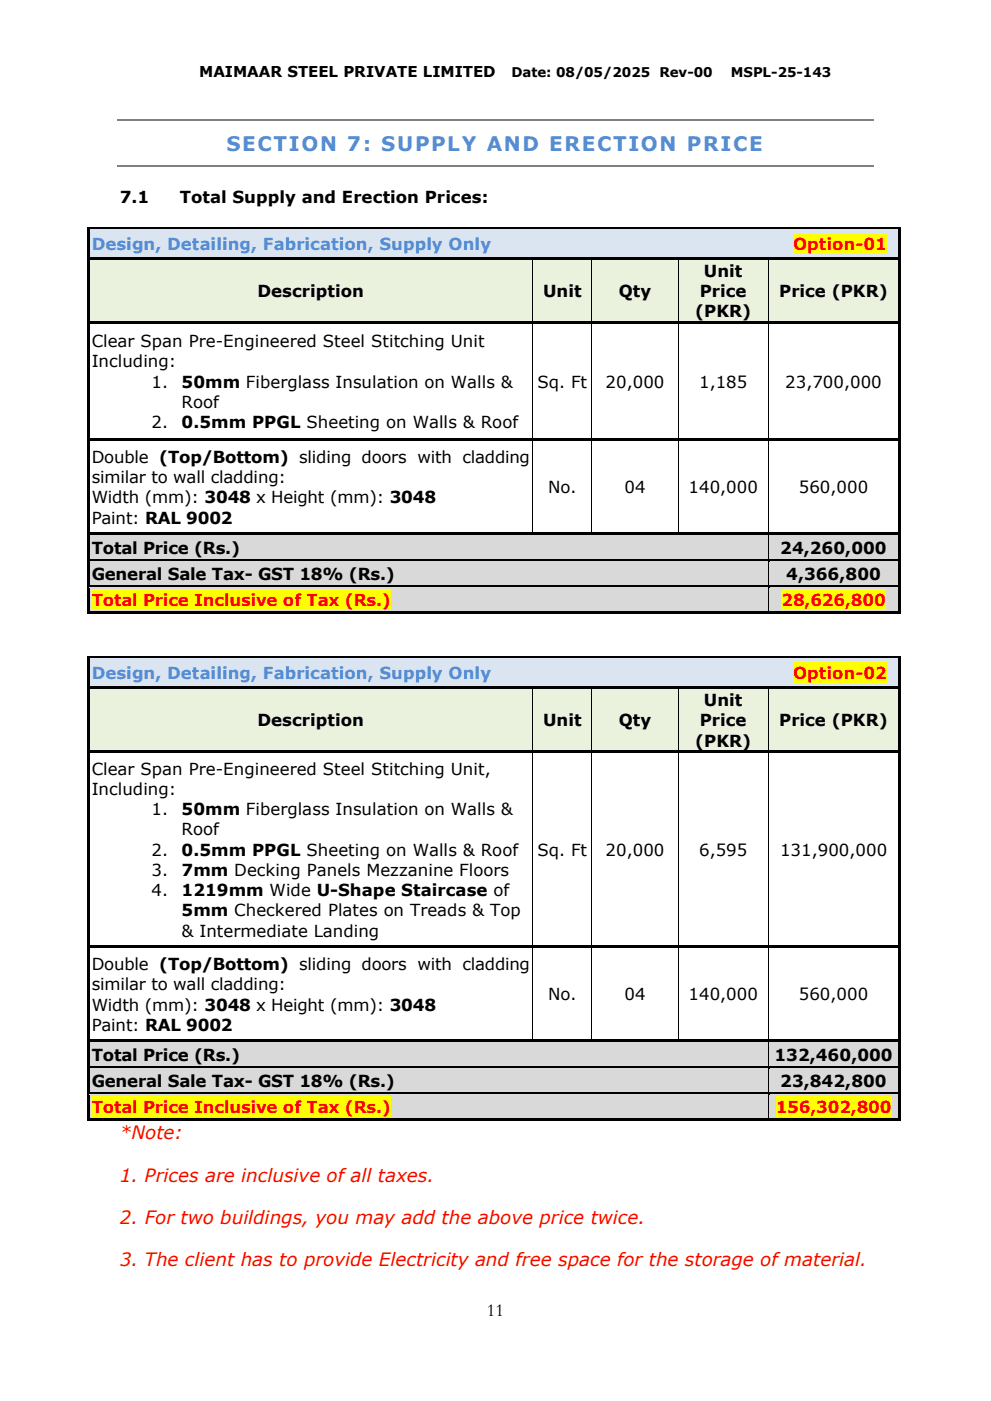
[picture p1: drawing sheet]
<svg xmlns="http://www.w3.org/2000/svg" width="210mm" height="297mm" viewBox="0 0 210 297" stroke-linecap="round" stroke-linejoin="round" font-family="sans-serif">
<defs><g id="words">
<text font-size="4.2" fill="#548dd4" x="48" y="32.1">SECTION 7: SUPPLY AND ERECTION PRICE</text>
<g font-size="3.9" fill="#f00">
<text x="25.4" y="241.5">*Note:</text>
<text x="25.4" y="250.4">1. Prices are inclusive of all taxes.</text>
<text x="25.4" y="259.4">2. For two buildings, you may add the above price twice.</text>
<text x="25.4" y="268.3">3. The client has to provide Electricity and free space for the storage of material.</text>
</g>
<text font-size="3.9" x="103.2" y="278.9">11</text>
<g font-size="3.5">
<text x="25.4" y="43.1">7.1</text>
<text x="38.1" y="43.1">Total Supply and Erection Prices:</text>
<text x="149.2" y="58.7">Unit</text>
<text x="54.6" y="63">Description</text>
<text x="115.1" y="63">Unit</text>
<text x="131.2" y="63">Qty</text>
<text x="148.3" y="63">Price</text>
<text x="165.2" y="63">Price (PKR)</text>
<text x="147.4" y="67.3">(PKR)</text>
<text x="19.4" y="73.5">Clear Span Pre-Engineered Steel Stitching Unit</text>
<text x="19.4" y="77.9">Including:</text>
<text x="32.1" y="82.1">1.</text>
<text x="38.5" y="82.1">50mm Fiberglass Insulation on Walls &amp;</text>
<text x="113.9" y="82.1">Sq. Ft</text>
<text x="128.4" y="82.1">20,000</text>
<text x="148.2" y="82.1">1,185</text>
<text x="166.4" y="82.1">23,700,000</text>
<text x="38.5" y="86.4">Roof</text>
<text x="32.1" y="90.7">2.</text>
<text x="38.5" y="90.7">0.5mm PPGL Sheeting on Walls &amp; Roof</text>
<text x="19.4" y="98.1">Double (Top/Bottom) sliding doors with cladding</text>
<text x="19.4" y="102.4">similar to wall cladding:</text>
<text x="19.4" y="106.7">Width (mm): 3048 x Height (mm): 3048</text>
<text x="116.2" y="104.6">No.</text>
<text x="132.4" y="104.6">04</text>
<text x="145.9" y="104.6">140,000</text>
<text x="169.3" y="104.6">560,000</text>
<text x="19.4" y="111">Paint: RAL 9002</text>
<text x="19.4" y="117.4">Total Price (Rs.)</text>
<text x="165.4" y="117.4">24,260,000</text>
<text x="19.4" y="122.9">General Sale Tax- GST 18% (Rs.)</text>
<text x="166.7" y="122.9">4,366,800</text>
<text x="149.2" y="149.7">Unit</text>
<text x="54.6" y="153.9">Description</text>
<text x="115.1" y="153.9">Unit</text>
<text x="131.2" y="153.9">Qty</text>
<text x="148.3" y="153.9">Price</text>
<text x="165.2" y="153.9">Price (PKR)</text>
<text x="147.4" y="158.2">(PKR)</text>
<text x="19.4" y="164.2">Clear Span Pre-Engineered Steel Stitching Unit,</text>
<text x="19.4" y="168.5">Including:</text>
<text x="32.1" y="172.7">1.</text>
<text x="38.5" y="172.7">50mm Fiberglass Insulation on Walls &amp;</text>
<text x="38.5" y="177.1">Roof</text>
<text x="32.1" y="181.3">2.</text>
<text x="32.1" y="185.6">3.</text>
<text x="38.5" y="181.3">0.5mm PPGL Sheeting on Walls &amp; Roof</text>
<text x="38.5" y="185.6">7mm Decking Panels Mezzanine Floors</text>
<text x="113.9" y="181.3">Sq. Ft</text>
<text x="128.4" y="181.3">20,000</text>
<text x="148.2" y="181.3">6,595</text>
<text x="165.3" y="181.3">131,900,000</text>
<text x="32.1" y="189.9">4.</text>
<text x="38.5" y="189.9">1219mm Wide U-Shape Staircase of</text>
<text x="38.5" y="194.2">5mm Checkered Plates on Treads &amp; Top</text>
<text x="38.5" y="198.5">&amp; Intermediate Landing</text>
<text x="19.4" y="205.6">Double (Top/Bottom) sliding doors with cladding</text>
<text x="19.4" y="209.9">similar to wall cladding:</text>
<text x="19.4" y="214.2">Width (mm): 3048 x Height (mm): 3048</text>
<text x="116.2" y="212">No.</text>
<text x="132.4" y="212">04</text>
<text x="145.9" y="212">140,000</text>
<text x="169.3" y="212">560,000</text>
<text x="19.4" y="218.5">Paint: RAL 9002</text>
<text x="19.4" y="224.8">Total Price (Rs.)</text>
<text x="164.2" y="224.8">132,460,000</text>
<text x="19.4" y="230.4">General Sale Tax- GST 18% (Rs.)</text>
<text x="165.4" y="230.4">23,842,800</text>
</g>
<g font-size="3.5" fill="#548dd4">
<text x="19.4" y="53.1">Design, Detailing, Fabrication, Supply Only</text>
<text x="19.4" y="144">Design, Detailing, Fabrication, Supply Only</text>
</g>
<g font-size="3.5" fill="#f00">
<text x="168.1" y="53.1">Option-01</text>
<text x="19.4" y="128.5">Total Price Inclusive of Tax (Rs.)</text>
<text x="165.6" y="128.5">28,626,800</text>
<text x="168.1" y="144">Option-02</text>
<text x="19.4" y="236">Total Price Inclusive of Tax (Rs.)</text>
<text x="164.4" y="236">156,302,800</text>
</g>
<text font-size="3.2" x="42.2" y="16.3">MAIMAAR STEEL PRIVATE LIMITED</text>
<g font-size="2.8">
<text x="108.4" y="16.3">Date: 08/05/2025 Rev-00</text>
<text x="154.9" y="16.3">MSPL-25-143</text>
</g>
</g></defs>
<path d="M24.9 25.5h160.3M24.9 35.2h160.3" fill="none" stroke="#808080" stroke-width=".25"/>
<g fill="#dbe5f1">
<path d="M19 48.6h171.3v6h-171.3z" fill-rule="evenodd"/>
<path d="M19.4 49.5h170.6v4.3h-170.6z" fill-rule="evenodd"/>
</g>
<path d="M168.1 49.5h20v4.3h-20z" fill-rule="evenodd" fill="#ff0"/>
<g fill="#000">
<path d="M18.5 48.1h.5v.6h-.5z" fill-rule="evenodd"/>
<path d="M18.5 48.1h.5v.5h-.5z" fill-rule="evenodd"/>
<path d="M18.5 48.7h.5v5.9h-.5z" fill-rule="evenodd"/>
<path d="M19 48.1h171.4v.5h-171.4z" fill-rule="evenodd"/>
<path d="M190.4 48.1h.5v.6h-.5z" fill-rule="evenodd"/>
<path d="M190.4 48.1h.5v.5h-.5z" fill-rule="evenodd"/>
<path d="M190.4 48.7h.5v5.9h-.5z" fill-rule="evenodd"/>
</g>
<path d="M19 48.7h171.4" fill="none" stroke="#dbe5f1" stroke-width=".21"/>
<g fill="#eaf1dd">
<path d="M19 55.2h93.9v12.8h-93.9z" fill-rule="evenodd"/>
<path d="M19.4 59.4h92.9v4.3h-92.9z" fill-rule="evenodd"/>
<path d="M113 55.2h12.4v12.8h-12.4z" fill-rule="evenodd"/>
<path d="M113.6 59.4h11.2v4.3h-11.2z" fill-rule="evenodd"/>
<path d="M125.5 55.2h18.2v12.8h-18.2z" fill-rule="evenodd"/>
<path d="M126.1 59.4h17.1v4.3h-17.1z" fill-rule="evenodd"/>
<path d="M143.8 55.2h19v12.8h-19z" fill-rule="evenodd"/>
<path d="M144.4 55.2h17.8v4.2h-17.8z" fill-rule="evenodd"/>
<path d="M144.4 59.4h17.8v4.3h-17.8z" fill-rule="evenodd"/>
<path d="M144.4 63.7h17.8v4.3h-17.8z" fill-rule="evenodd"/>
<path d="M162.9 55.2h27.4v12.8h-27.4z" fill-rule="evenodd"/>
<path d="M163.5 59.4h26.5v4.3h-26.5z" fill-rule="evenodd"/>
</g>
<g fill="#000">
<path d="M18.5 54.6h.5v.6h-.5z" fill-rule="evenodd"/>
<path d="M19 54.6h93.9v.5h-93.9z" fill-rule="evenodd"/>
</g>
<path d="M19 55.1h93.9" fill="none" stroke="#eaf1dd" stroke-width=".21"/>
<path d="M113 55.1l.4 .1z" fill-rule="evenodd" fill="#eaf1dd"/>
<g fill="#000">
<path d="M112.9 54.6h.5v.5h-.5z" fill-rule="evenodd"/>
<path d="M113.4 54.6h12v.5h-12z" fill-rule="evenodd"/>
</g>
<path d="M113.4 55.1h12" fill="none" stroke="#eaf1dd" stroke-width=".21"/>
<path d="M125.5 55.1l.4 .1z" fill-rule="evenodd" fill="#eaf1dd"/>
<g fill="#000">
<path d="M125.4 54.6h.5v.5h-.5z" fill-rule="evenodd"/>
<path d="M125.9 54.6h17.8v.5h-17.8z" fill-rule="evenodd"/>
</g>
<path d="M125.9 55.1h17.8" fill="none" stroke="#eaf1dd" stroke-width=".21"/>
<path d="M143.8 55.1l.5 .1z" fill-rule="evenodd" fill="#eaf1dd"/>
<g fill="#000">
<path d="M143.7 54.6h.6v.5h-.6z" fill-rule="evenodd"/>
<path d="M144.3 54.6h18.5v.5h-18.5z" fill-rule="evenodd"/>
</g>
<path d="M144.3 55.1h18.5" fill="none" stroke="#eaf1dd" stroke-width=".21"/>
<path d="M162.9 55.1l.4 .1z" fill-rule="evenodd" fill="#eaf1dd"/>
<g fill="#000">
<path d="M162.8 54.6h.5v.5h-.5z" fill-rule="evenodd"/>
<path d="M163.3 54.6h27.1v.5h-27.1z" fill-rule="evenodd"/>
<path d="M190.4 54.6h.5v.6h-.5z" fill-rule="evenodd"/>
<path d="M18.5 55.2h.5v12.8h-.5z" fill-rule="evenodd"/>
<path d="M18.5 68h.5v.6h-.5z" fill-rule="evenodd"/>
<path d="M19 68h93.9v.5h-93.9z" fill-rule="evenodd"/>
<path d="M112.9 68h.5v.5h-.5z" fill-rule="evenodd"/>
<path d="M113.4 68h12v.5h-12z" fill-rule="evenodd"/>
<path d="M125.4 68h.5v.5h-.5z" fill-rule="evenodd"/>
<path d="M125.9 68h17.8v.5h-17.8z" fill-rule="evenodd"/>
<path d="M143.7 68h.6v.5h-.6z" fill-rule="evenodd"/>
<path d="M144.3 68h18.5v.5h-18.5z" fill-rule="evenodd"/>
<path d="M162.8 68h.5v.5h-.5z" fill-rule="evenodd"/>
<path d="M163.3 68h27.1v.5h-27.1z" fill-rule="evenodd"/>
<path d="M190.4 55.2h.5v12.8h-.5z" fill-rule="evenodd"/>
<path d="M190.4 68h.5v.6h-.5z" fill-rule="evenodd"/>
<path d="M18.5 68.6h.5v24.3h-.5z" fill-rule="evenodd"/>
<path d="M18.5 92.9h.5v.5h-.5z" fill-rule="evenodd"/>
<path d="M19 92.9h93.9v.5h-93.9z" fill-rule="evenodd"/>
<path d="M112.9 92.9h.5v.5h-.5z" fill-rule="evenodd"/>
<path d="M113.4 92.9h12v.5h-12z" fill-rule="evenodd"/>
<path d="M125.4 92.9h.5v.5h-.5z" fill-rule="evenodd"/>
<path d="M125.9 92.9h17.8v.5h-17.8z" fill-rule="evenodd"/>
<path d="M143.7 92.9h.6v.5h-.6z" fill-rule="evenodd"/>
<path d="M144.3 92.9h18.5v.5h-18.5z" fill-rule="evenodd"/>
<path d="M162.8 92.9h.5v.5h-.5z" fill-rule="evenodd"/>
<path d="M163.3 92.9h27.1v.5h-27.1z" fill-rule="evenodd"/>
<path d="M190.4 68.6h.5v24.3h-.5z" fill-rule="evenodd"/>
<path d="M190.4 92.9h.5v.5h-.5z" fill-rule="evenodd"/>
<path d="M18.5 93.4h.5v19.5h-.5z" fill-rule="evenodd"/>
<path d="M190.4 93.4h.5v19.5h-.5z" fill-rule="evenodd"/>
</g>
<path d="M163.3 55.1h27.1" fill="none" stroke="#eaf1dd" stroke-width=".21"/>
<path d="M113 55.2v12.8M125.5 55.2v12.8M143.8 55.2v12.8M162.8 55.2v12.8M113 68.6v24.3M125.5 68.6v24.3M143.8 68.6v24.3M162.8 68.6v24.3M113 93.4v19.5M125.5 93.4v19.5M143.8 93.4v19.5M162.8 93.4v19.5" fill="none" stroke="#000" stroke-width=".21"/>
<g fill="#d9d9d9">
<path d="M19 113.4h143.8v5.1h-143.8z" fill-rule="evenodd"/>
<path d="M19.4 113.8h142.8v4.3h-142.8z" fill-rule="evenodd"/>
<path d="M162.9 113.4h27.4v5.1h-27.4z" fill-rule="evenodd"/>
<path d="M163.5 113.8h26.5v4.3h-26.5z" fill-rule="evenodd"/>
</g>
<g fill="#000">
<path d="M18.5 112.9h.5v.6h-.5z" fill-rule="evenodd"/>
<path d="M19 112.9h93.9v.5h-93.9z" fill-rule="evenodd"/>
</g>
<path d="M19 113.4h93.9" fill="none" stroke="#d9d9d9" stroke-width=".21"/>
<path d="M112.9 113.4l.5 .1z" fill-rule="evenodd" fill="#d9d9d9"/>
<g fill="#000">
<path d="M112.9 112.9h.5v.5h-.5z" fill-rule="evenodd"/>
<path d="M113.4 112.9h12v.5h-12z" fill-rule="evenodd"/>
</g>
<path d="M113.4 113.4h12" fill="none" stroke="#d9d9d9" stroke-width=".21"/>
<path d="M125.4 113.4l.5 .1z" fill-rule="evenodd" fill="#d9d9d9"/>
<g fill="#000">
<path d="M125.4 112.9h.5v.5h-.5z" fill-rule="evenodd"/>
<path d="M125.9 112.9h17.8v.5h-17.8z" fill-rule="evenodd"/>
</g>
<path d="M125.9 113.4h17.8" fill="none" stroke="#d9d9d9" stroke-width=".21"/>
<path d="M143.7 113.4l.6 .1z" fill-rule="evenodd" fill="#d9d9d9"/>
<g fill="#000">
<path d="M143.7 112.9h.6v.5h-.6z" fill-rule="evenodd"/>
<path d="M144.3 112.9h18.5v.5h-18.5z" fill-rule="evenodd"/>
</g>
<path d="M144.3 113.4h18.5" fill="none" stroke="#d9d9d9" stroke-width=".21"/>
<path d="M162.9 113.4l.4 .1z" fill-rule="evenodd" fill="#d9d9d9"/>
<g fill="#000">
<path d="M162.8 113.4l.1 .1z" fill-rule="evenodd"/>
<path d="M162.8 112.9h.5v.5h-.5z" fill-rule="evenodd"/>
</g>
<path d="M162.9 113.4l.5 .1z" fill-rule="evenodd" fill="#d9d9d9"/>
<g fill="#000">
<path d="M18.5 113.5h.5v5h-.5z" fill-rule="evenodd"/>
<path d="M162.9 112.9h.5v.5h-.5z" fill-rule="evenodd"/>
<path d="M163.4 112.9h27v.5h-27z" fill-rule="evenodd"/>
<path d="M190.4 112.9h.5v.6h-.5z" fill-rule="evenodd"/>
<path d="M190.4 113.5h.5v5h-.5z" fill-rule="evenodd"/>
</g>
<path d="M163.4 113.4h27" fill="none" stroke="#d9d9d9" stroke-width=".21"/>
<path d="M162.8 113.5v5" fill="none" stroke="#000" stroke-width=".21"/>
<g fill="#d9d9d9">
<path d="M19 119h143.8v5h-143.8z" fill-rule="evenodd"/>
<path d="M19.4 119.4h142.8v4.2h-142.8z" fill-rule="evenodd"/>
<path d="M162.9 119h27.4v5h-27.4z" fill-rule="evenodd"/>
<path d="M163.5 119.4h26.5v4.2h-26.5z" fill-rule="evenodd"/>
</g>
<g fill="#000">
<path d="M18.5 118.5h.5v.5h-.5z" fill-rule="evenodd"/>
<path d="M19 118.5h143.8v.5h-143.8z" fill-rule="evenodd"/>
</g>
<path d="M19 119h143.8" fill="none" stroke="#d9d9d9" stroke-width=".21"/>
<path d="M162.9 119h.4z" fill-rule="evenodd" fill="#d9d9d9"/>
<g fill="#000">
<path d="M162.8 119h.1z" fill-rule="evenodd"/>
<path d="M162.8 118.5h.5v.5h-.5z" fill-rule="evenodd"/>
<path d="M163.3 118.5h27.1v.5h-27.1z" fill-rule="evenodd"/>
<path d="M190.4 118.5h.5v.5h-.5z" fill-rule="evenodd"/>
<path d="M18.5 119h.5v5h-.5z" fill-rule="evenodd"/>
<path d="M190.4 119h.5v5h-.5z" fill-rule="evenodd"/>
</g>
<path d="M163.3 119h27.1" fill="none" stroke="#d9d9d9" stroke-width=".21"/>
<path d="M162.8 119v5" fill="none" stroke="#000" stroke-width=".21"/>
<g fill="#d9d9d9">
<path d="M19 124.6h143.8v5h-143.8z" fill-rule="evenodd"/>
<path d="M19.4 124.9h142.8v4.3h-142.8z" fill-rule="evenodd"/>
</g>
<path d="M19.4 124.9h63.4v4.3h-63.4z" fill-rule="evenodd" fill="#ff0"/>
<g fill="#d9d9d9">
<path d="M162.9 124.6h27.4v5h-27.4z" fill-rule="evenodd"/>
<path d="M163.5 124.9h26.5v4.3h-26.5z" fill-rule="evenodd"/>
</g>
<path d="M165.6 124.9h22.1v4.3h-22.1z" fill-rule="evenodd" fill="#ff0"/>
<g fill="#000">
<path d="M18.5 124h.5v.6h-.5z" fill-rule="evenodd"/>
<path d="M19 124h143.8v.5h-143.8z" fill-rule="evenodd"/>
</g>
<path d="M19 124.5h143.8" fill="none" stroke="#d9d9d9" stroke-width=".21"/>
<path d="M162.9 124.5l.4 .1z" fill-rule="evenodd" fill="#d9d9d9"/>
<g fill="#000">
<path d="M18.5 124.6h.5v5h-.5z" fill-rule="evenodd"/>
<path d="M18.5 129.6h.5v.5h-.5z" fill-rule="evenodd"/>
<path d="M18.5 129.6h.5v.5h-.5z" fill-rule="evenodd"/>
<path d="M19 129.6h143.8v.5h-143.8z" fill-rule="evenodd"/>
<path d="M162.8 124.5l.1 .1z" fill-rule="evenodd"/>
<path d="M162.8 124h.5v.5h-.5z" fill-rule="evenodd"/>
<path d="M162.8 129.6h.5v.5h-.5z" fill-rule="evenodd"/>
<path d="M163.3 124h27.1v.5h-27.1z" fill-rule="evenodd"/>
<path d="M163.3 129.6h27.1v.5h-27.1z" fill-rule="evenodd"/>
<path d="M190.4 124h.5v.6h-.5z" fill-rule="evenodd"/>
<path d="M190.4 124.6h.5v5h-.5z" fill-rule="evenodd"/>
<path d="M190.4 129.6h.5v.5h-.5z" fill-rule="evenodd"/>
<path d="M190.4 129.6h.5v.5h-.5z" fill-rule="evenodd"/>
</g>
<path d="M163.3 124.5h27.1" fill="none" stroke="#d9d9d9" stroke-width=".21"/>
<path d="M162.8 124.6v5" fill="none" stroke="#000" stroke-width=".21"/>
<g fill="#dbe5f1">
<path d="M19 139.6h171.3v6h-171.3z" fill-rule="evenodd"/>
<path d="M19.4 140.4h170.6v4.3h-170.6z" fill-rule="evenodd"/>
</g>
<path d="M168.1 140.4h20v4.3h-20z" fill-rule="evenodd" fill="#ff0"/>
<g fill="#000">
<path d="M18.5 139h.5v.6h-.5z" fill-rule="evenodd"/>
<path d="M18.5 139h.5v.5h-.5z" fill-rule="evenodd"/>
<path d="M19 139h171.4v.5h-171.4z" fill-rule="evenodd"/>
<path d="M190.4 139h.5v.6h-.5z" fill-rule="evenodd"/>
<path d="M190.4 139h.5v.5h-.5z" fill-rule="evenodd"/>
<path d="M18.5 139.6h.5v6h-.5z" fill-rule="evenodd"/>
<path d="M190.4 139.6h.5v6h-.5z" fill-rule="evenodd"/>
</g>
<path d="M19 139.6h171.4" fill="none" stroke="#dbe5f1" stroke-width=".21"/>
<g fill="#eaf1dd">
<path d="M19 146.1h93.9v12.8h-93.9z" fill-rule="evenodd"/>
<path d="M19.4 150.4h92.9v4.3h-92.9z" fill-rule="evenodd"/>
<path d="M113 146.1h12.4v12.8h-12.4z" fill-rule="evenodd"/>
<path d="M113.6 150.4h11.2v4.3h-11.2z" fill-rule="evenodd"/>
<path d="M125.5 146.1h18.2v12.8h-18.2z" fill-rule="evenodd"/>
<path d="M126.1 150.4h17.1v4.3h-17.1z" fill-rule="evenodd"/>
<path d="M143.8 146.1h19v12.8h-19z" fill-rule="evenodd"/>
<path d="M144.4 146.1h17.8v4.3h-17.8z" fill-rule="evenodd"/>
<path d="M144.4 150.4h17.8v4.3h-17.8z" fill-rule="evenodd"/>
<path d="M144.4 154.7h17.8v4.2h-17.8z" fill-rule="evenodd"/>
<path d="M162.9 146.1h27.4v12.8h-27.4z" fill-rule="evenodd"/>
<path d="M163.5 150.4h26.5v4.3h-26.5z" fill-rule="evenodd"/>
</g>
<g fill="#000">
<path d="M18.5 145.6h.5v.5h-.5z" fill-rule="evenodd"/>
<path d="M19 145.6h93.9v.5h-93.9z" fill-rule="evenodd"/>
</g>
<path d="M19 146.1h93.9" fill="none" stroke="#eaf1dd" stroke-width=".21"/>
<path d="M113 146.1h.4z" fill-rule="evenodd" fill="#eaf1dd"/>
<g fill="#000">
<path d="M112.9 145.6h.5v.5h-.5z" fill-rule="evenodd"/>
<path d="M113.4 145.6h12v.5h-12z" fill-rule="evenodd"/>
</g>
<path d="M113.4 146.1h12" fill="none" stroke="#eaf1dd" stroke-width=".21"/>
<path d="M125.5 146.1h.4z" fill-rule="evenodd" fill="#eaf1dd"/>
<g fill="#000">
<path d="M125.4 145.6h.5v.5h-.5z" fill-rule="evenodd"/>
<path d="M125.9 145.6h17.8v.5h-17.8z" fill-rule="evenodd"/>
</g>
<path d="M125.9 146.1h17.8" fill="none" stroke="#eaf1dd" stroke-width=".21"/>
<path d="M143.8 146.1h.5z" fill-rule="evenodd" fill="#eaf1dd"/>
<g fill="#000">
<path d="M143.7 145.6h.6v.5h-.6z" fill-rule="evenodd"/>
<path d="M144.3 145.6h18.5v.5h-18.5z" fill-rule="evenodd"/>
</g>
<path d="M144.3 146.1h18.5" fill="none" stroke="#eaf1dd" stroke-width=".21"/>
<path d="M162.9 146.1h.4z" fill-rule="evenodd" fill="#eaf1dd"/>
<g fill="#000">
<path d="M18.5 146.1h.5v12.8h-.5z" fill-rule="evenodd"/>
<path d="M18.5 158.9h.5v.6h-.5z" fill-rule="evenodd"/>
<path d="M19 158.9h93.9v.5h-93.9z" fill-rule="evenodd"/>
<path d="M112.9 158.9h.5v.5h-.5z" fill-rule="evenodd"/>
<path d="M113.4 158.9h12v.5h-12z" fill-rule="evenodd"/>
<path d="M125.4 158.9h.5v.5h-.5z" fill-rule="evenodd"/>
<path d="M125.9 158.9h17.8v.5h-17.8z" fill-rule="evenodd"/>
<path d="M143.7 158.9h.6v.5h-.6z" fill-rule="evenodd"/>
<path d="M144.3 158.9h18.5v.5h-18.5z" fill-rule="evenodd"/>
<path d="M162.8 145.6h.5v.5h-.5z" fill-rule="evenodd"/>
<path d="M162.8 158.9h.5v.5h-.5z" fill-rule="evenodd"/>
<path d="M163.3 145.6h27.1v.5h-27.1z" fill-rule="evenodd"/>
<path d="M163.3 158.9h27.1v.5h-27.1z" fill-rule="evenodd"/>
<path d="M190.4 145.6h.5v.5h-.5z" fill-rule="evenodd"/>
<path d="M190.4 146.1h.5v12.8h-.5z" fill-rule="evenodd"/>
<path d="M190.4 158.9h.5v.6h-.5z" fill-rule="evenodd"/>
<path d="M18.5 159.5h.5v40.8h-.5z" fill-rule="evenodd"/>
<path d="M18.5 200.3h.5v.6h-.5z" fill-rule="evenodd"/>
<path d="M19 200.3h93.9v.6h-93.9z" fill-rule="evenodd"/>
<path d="M112.9 200.3h.5v.6h-.5z" fill-rule="evenodd"/>
<path d="M113.4 200.3h12v.6h-12z" fill-rule="evenodd"/>
<path d="M125.4 200.3h.5v.6h-.5z" fill-rule="evenodd"/>
<path d="M125.9 200.3h17.8v.6h-17.8z" fill-rule="evenodd"/>
<path d="M143.7 200.3h.6v.6h-.6z" fill-rule="evenodd"/>
<path d="M144.3 200.3h18.5v.6h-18.5z" fill-rule="evenodd"/>
<path d="M162.8 200.3h.5v.6h-.5z" fill-rule="evenodd"/>
<path d="M163.3 200.3h27.1v.6h-27.1z" fill-rule="evenodd"/>
<path d="M190.4 159.5h.5v40.8h-.5z" fill-rule="evenodd"/>
<path d="M190.4 200.3h.5v.6h-.5z" fill-rule="evenodd"/>
<path d="M18.5 200.9h.5v19.5h-.5z" fill-rule="evenodd"/>
<path d="M190.4 200.9h.5v19.5h-.5z" fill-rule="evenodd"/>
</g>
<path d="M163.3 146.1h27.1" fill="none" stroke="#eaf1dd" stroke-width=".21"/>
<path d="M113 146.1v12.8M113 159.5v40.8M125.5 146.1v12.8M125.5 159.5v40.8M143.8 146.1v12.8M143.8 159.5v40.8M162.8 146.1v12.8M162.8 159.5v40.8M113 200.9v19.5M125.5 200.9v19.5M143.8 200.9v19.5M162.8 200.9v19.5" fill="none" stroke="#000" stroke-width=".21"/>
<g fill="#d9d9d9">
<path d="M19 220.9h143.8v5h-143.8z" fill-rule="evenodd"/>
<path d="M19.4 221.3h142.8v4.3h-142.8z" fill-rule="evenodd"/>
<path d="M162.9 220.9h27.4v5h-27.4z" fill-rule="evenodd"/>
<path d="M163.5 221.3h26.5v4.3h-26.5z" fill-rule="evenodd"/>
</g>
<g fill="#000">
<path d="M18.5 220.4h.5v.5h-.5z" fill-rule="evenodd"/>
<path d="M19 220.4h93.9v.5h-93.9z" fill-rule="evenodd"/>
</g>
<path d="M19 220.9h93.9" fill="none" stroke="#d9d9d9" stroke-width=".21"/>
<path d="M112.9 220.9h.5z" fill-rule="evenodd" fill="#d9d9d9"/>
<g fill="#000">
<path d="M112.9 220.4h.5v.5h-.5z" fill-rule="evenodd"/>
<path d="M113.4 220.4h12v.5h-12z" fill-rule="evenodd"/>
</g>
<path d="M113.4 220.9h12" fill="none" stroke="#d9d9d9" stroke-width=".21"/>
<path d="M125.4 220.9h.5z" fill-rule="evenodd" fill="#d9d9d9"/>
<g fill="#000">
<path d="M125.4 220.4h.5v.5h-.5z" fill-rule="evenodd"/>
<path d="M125.9 220.4h17.8v.5h-17.8z" fill-rule="evenodd"/>
</g>
<path d="M125.9 220.9h17.8" fill="none" stroke="#d9d9d9" stroke-width=".21"/>
<path d="M143.7 220.9h.6z" fill-rule="evenodd" fill="#d9d9d9"/>
<g fill="#000">
<path d="M143.7 220.4h.6v.5h-.6z" fill-rule="evenodd"/>
<path d="M144.3 220.4h18.5v.5h-18.5z" fill-rule="evenodd"/>
</g>
<path d="M144.3 220.9h18.5" fill="none" stroke="#d9d9d9" stroke-width=".21"/>
<path d="M162.9 220.9h.4z" fill-rule="evenodd" fill="#d9d9d9"/>
<g fill="#000">
<path d="M162.8 220.9h.1z" fill-rule="evenodd"/>
<path d="M162.8 220.4h.5v.5h-.5z" fill-rule="evenodd"/>
</g>
<path d="M162.9 220.9h.5z" fill-rule="evenodd" fill="#d9d9d9"/>
<g fill="#000">
<path d="M18.5 220.9h.5v5h-.5z" fill-rule="evenodd"/>
<path d="M162.9 220.4h.5v.5h-.5z" fill-rule="evenodd"/>
<path d="M163.4 220.4h27v.5h-27z" fill-rule="evenodd"/>
<path d="M190.4 220.4h.5v.5h-.5z" fill-rule="evenodd"/>
<path d="M190.4 220.9h.5v5h-.5z" fill-rule="evenodd"/>
</g>
<path d="M163.4 220.9h27" fill="none" stroke="#d9d9d9" stroke-width=".21"/>
<path d="M162.8 220.9v5" fill="none" stroke="#000" stroke-width=".21"/>
<g fill="#d9d9d9">
<path d="M19 226.5h143.8v5h-143.8z" fill-rule="evenodd"/>
<path d="M19.4 226.9h142.8v4.2h-142.8z" fill-rule="evenodd"/>
<path d="M162.9 226.5h27.4v5h-27.4z" fill-rule="evenodd"/>
<path d="M163.5 226.9h26.5v4.2h-26.5z" fill-rule="evenodd"/>
</g>
<g fill="#000">
<path d="M18.5 225.9h.5v.6h-.5z" fill-rule="evenodd"/>
<path d="M19 225.9h143.8v.5h-143.8z" fill-rule="evenodd"/>
</g>
<path d="M19 226.5h143.8" fill="none" stroke="#d9d9d9" stroke-width=".21"/>
<path d="M162.9 226.4l.4 .1z" fill-rule="evenodd" fill="#d9d9d9"/>
<g fill="#000">
<path d="M18.5 226.5h.5v5h-.5z" fill-rule="evenodd"/>
<path d="M162.8 226.4l.1 .1z" fill-rule="evenodd"/>
<path d="M162.8 225.9h.5v.5h-.5z" fill-rule="evenodd"/>
<path d="M163.3 225.9h27.1v.5h-27.1z" fill-rule="evenodd"/>
<path d="M190.4 225.9h.5v.6h-.5z" fill-rule="evenodd"/>
<path d="M190.4 226.5h.5v5h-.5z" fill-rule="evenodd"/>
</g>
<path d="M163.3 226.5h27.1" fill="none" stroke="#d9d9d9" stroke-width=".21"/>
<path d="M162.8 226.5v5" fill="none" stroke="#000" stroke-width=".21"/>
<g fill="#d9d9d9">
<path d="M19 232h143.8v5.1h-143.8z" fill-rule="evenodd"/>
<path d="M19.4 232.4h142.8v4.3h-142.8z" fill-rule="evenodd"/>
</g>
<path d="M19.4 232.4h63.4v4.3h-63.4z" fill-rule="evenodd" fill="#ff0"/>
<g fill="#d9d9d9">
<path d="M162.9 232h27.4v5.1h-27.4z" fill-rule="evenodd"/>
<path d="M163.5 232.4h26.5v4.3h-26.5z" fill-rule="evenodd"/>
</g>
<path d="M164.4 232.4h24.6v4.3h-24.6z" fill-rule="evenodd" fill="#ff0"/>
<g fill="#000">
<path d="M18.5 231.5h.5v.6h-.5z" fill-rule="evenodd"/>
<path d="M19 231.5h143.8v.5h-143.8z" fill-rule="evenodd"/>
</g>
<path d="M19 232h143.8" fill="none" stroke="#d9d9d9" stroke-width=".21"/>
<path d="M162.9 232l.4 .1z" fill-rule="evenodd" fill="#d9d9d9"/>
<g fill="#000">
<path d="M18.5 232.1h.5v4.9h-.5z" fill-rule="evenodd"/>
<path d="M18.5 237h.5v.5h-.5z" fill-rule="evenodd"/>
<path d="M18.5 237h.5v.5h-.5z" fill-rule="evenodd"/>
<path d="M19 237h143.8v.5h-143.8z" fill-rule="evenodd"/>
<path d="M162.8 232l.1 .1z" fill-rule="evenodd"/>
<path d="M162.8 231.5h.5v.5h-.5z" fill-rule="evenodd"/>
<path d="M162.8 237h.5v.5h-.5z" fill-rule="evenodd"/>
<path d="M163.3 231.5h27.1v.5h-27.1z" fill-rule="evenodd"/>
<path d="M163.3 237h27.1v.5h-27.1z" fill-rule="evenodd"/>
<path d="M190.4 231.5h.5v.6h-.5z" fill-rule="evenodd"/>
<path d="M190.4 232.1h.5v4.9h-.5z" fill-rule="evenodd"/>
<path d="M190.4 237h.5v.5h-.5z" fill-rule="evenodd"/>
<path d="M190.4 237h.5v.5h-.5z" fill-rule="evenodd"/>
</g>
<path d="M163.3 232h27.1" fill="none" stroke="#d9d9d9" stroke-width=".21"/>
<path d="M162.8 232.1v4.9" fill="none" stroke="#000" stroke-width=".21"/>
<use href="#words"/>
</svg>
